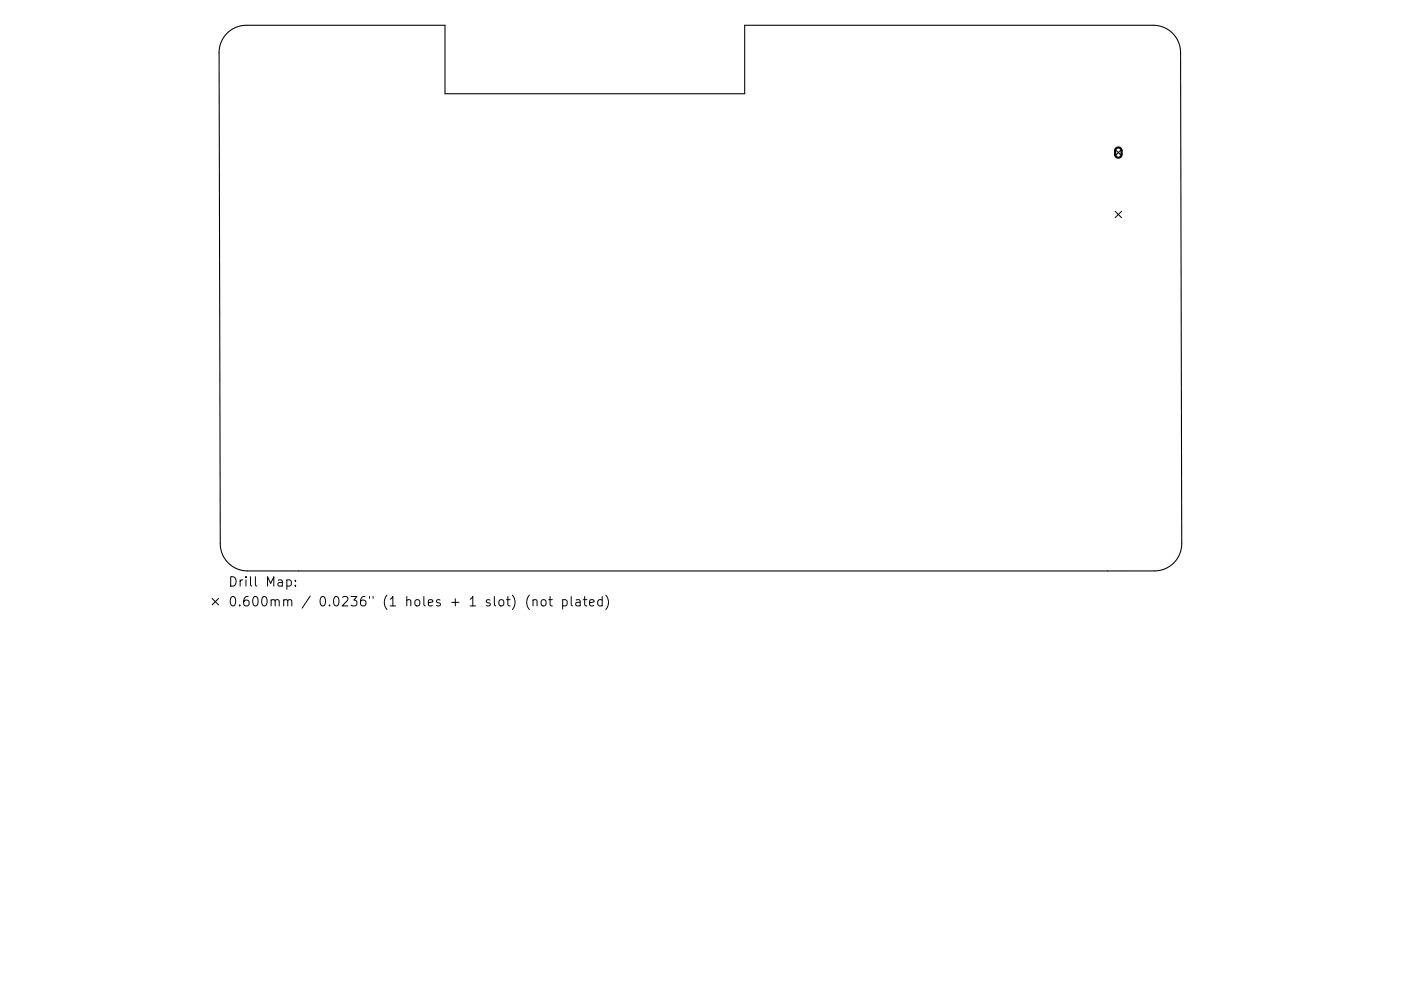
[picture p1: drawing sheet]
<svg xmlns="http://www.w3.org/2000/svg" width="297mm" height="210mm" viewBox="0 0 297 210" stroke-linecap="round" stroke-linejoin="round" font-family="sans-serif">
<defs><g id="words">
<g font-size="2.8">
<text x="48.3" y="124.5">Drill Map:</text>
<text x="48.3" y="128.7">0.600mm / 0.0236&quot; (1 holes + 1 slot) (not plated)</text>
</g>
</g></defs>
<path d="M48.1 7a5.8 5.8 0 0 1 4.1-1.6h42.2v14.5h63.5v-14.5h86.6a5.8 5.8 0 0 1 5.8 5.7l.3 104.3a5.8 5.8 0 0 1-5.8 5.7h-192.3a5.8 5.8 0 0 1-5.8-5.7l-.2-104.3a5.8 5.8 0 0 1 1.6-4.1z" fill="none" stroke="#000" stroke-width=".23"/>
<g fill="none" stroke="#000" stroke-width=".21">
<path d="M236.4 31.7l1.4 1.4M237.8 31.7l-1.4 1.4M236.4 44.8l1.4 1.4M237.8 44.8l-1.4 1.4M45 127l1.3 1.3M46.3 127l-1.3 1.3M60.8 123.1l.6-.1 .4 .4v.6l-.2 .3h-.8M62.6 124.2v.2M62.6 123.1v.2M108.6 126.3a2.29 2.29 0 0 1 0 3M112.2 126.3a2.29 2.29 0 0 0 0 3M113 127.4l.3-.2 .5 .1 .1 1.3"/>
<path d="M113 127.2v1.4M114.8 127.4l.3-.2a.54 .54 0 0 1 .7 .4v.6a.54 .54 0 0 1-.6 .4 .54 .54 0 0 1-.5-.4zM116.3 127.2h.8M116.6 126.6v1.7l.1 .2 .4 .1M119.3 127.3l.6-.1 .3 .4v.6l-.1 .3h-.8M119.3 127.2v2M121.1 126.6v1.7l.3 .3M122.2 127.3h.7l.1 1.3M123 127.7l-.7 .1a.39 .39 0 0 0-.3 .4 .39 .39 0 0 0 .3 .4l.7-.1M123.7 127.2h.7M124 126.6v1.7l.1 .2 .3 .1M125 127.9l1-.2-.1-.4-.6-.1-.3 .3 .1 1h.8"/>
<path d="M127.7 127.3l-.6-.1-.4 .4v.6l.2 .3h.8M127.7 126.6v2M128.4 126.3a2.29 2.29 0 0 1 0 3"/>
</g>
<path d="M236.6 31.5a.68 .68 0 0 1 .8-.2 .68 .68 0 0 1 .4 .7v.8a.68 .68 0 0 1-.7 .7 .68 .68 0 0 1-.7-.7v-.9z" fill="none" stroke="#000" stroke-width=".45"/>
<use href="#words"/>
</svg>
